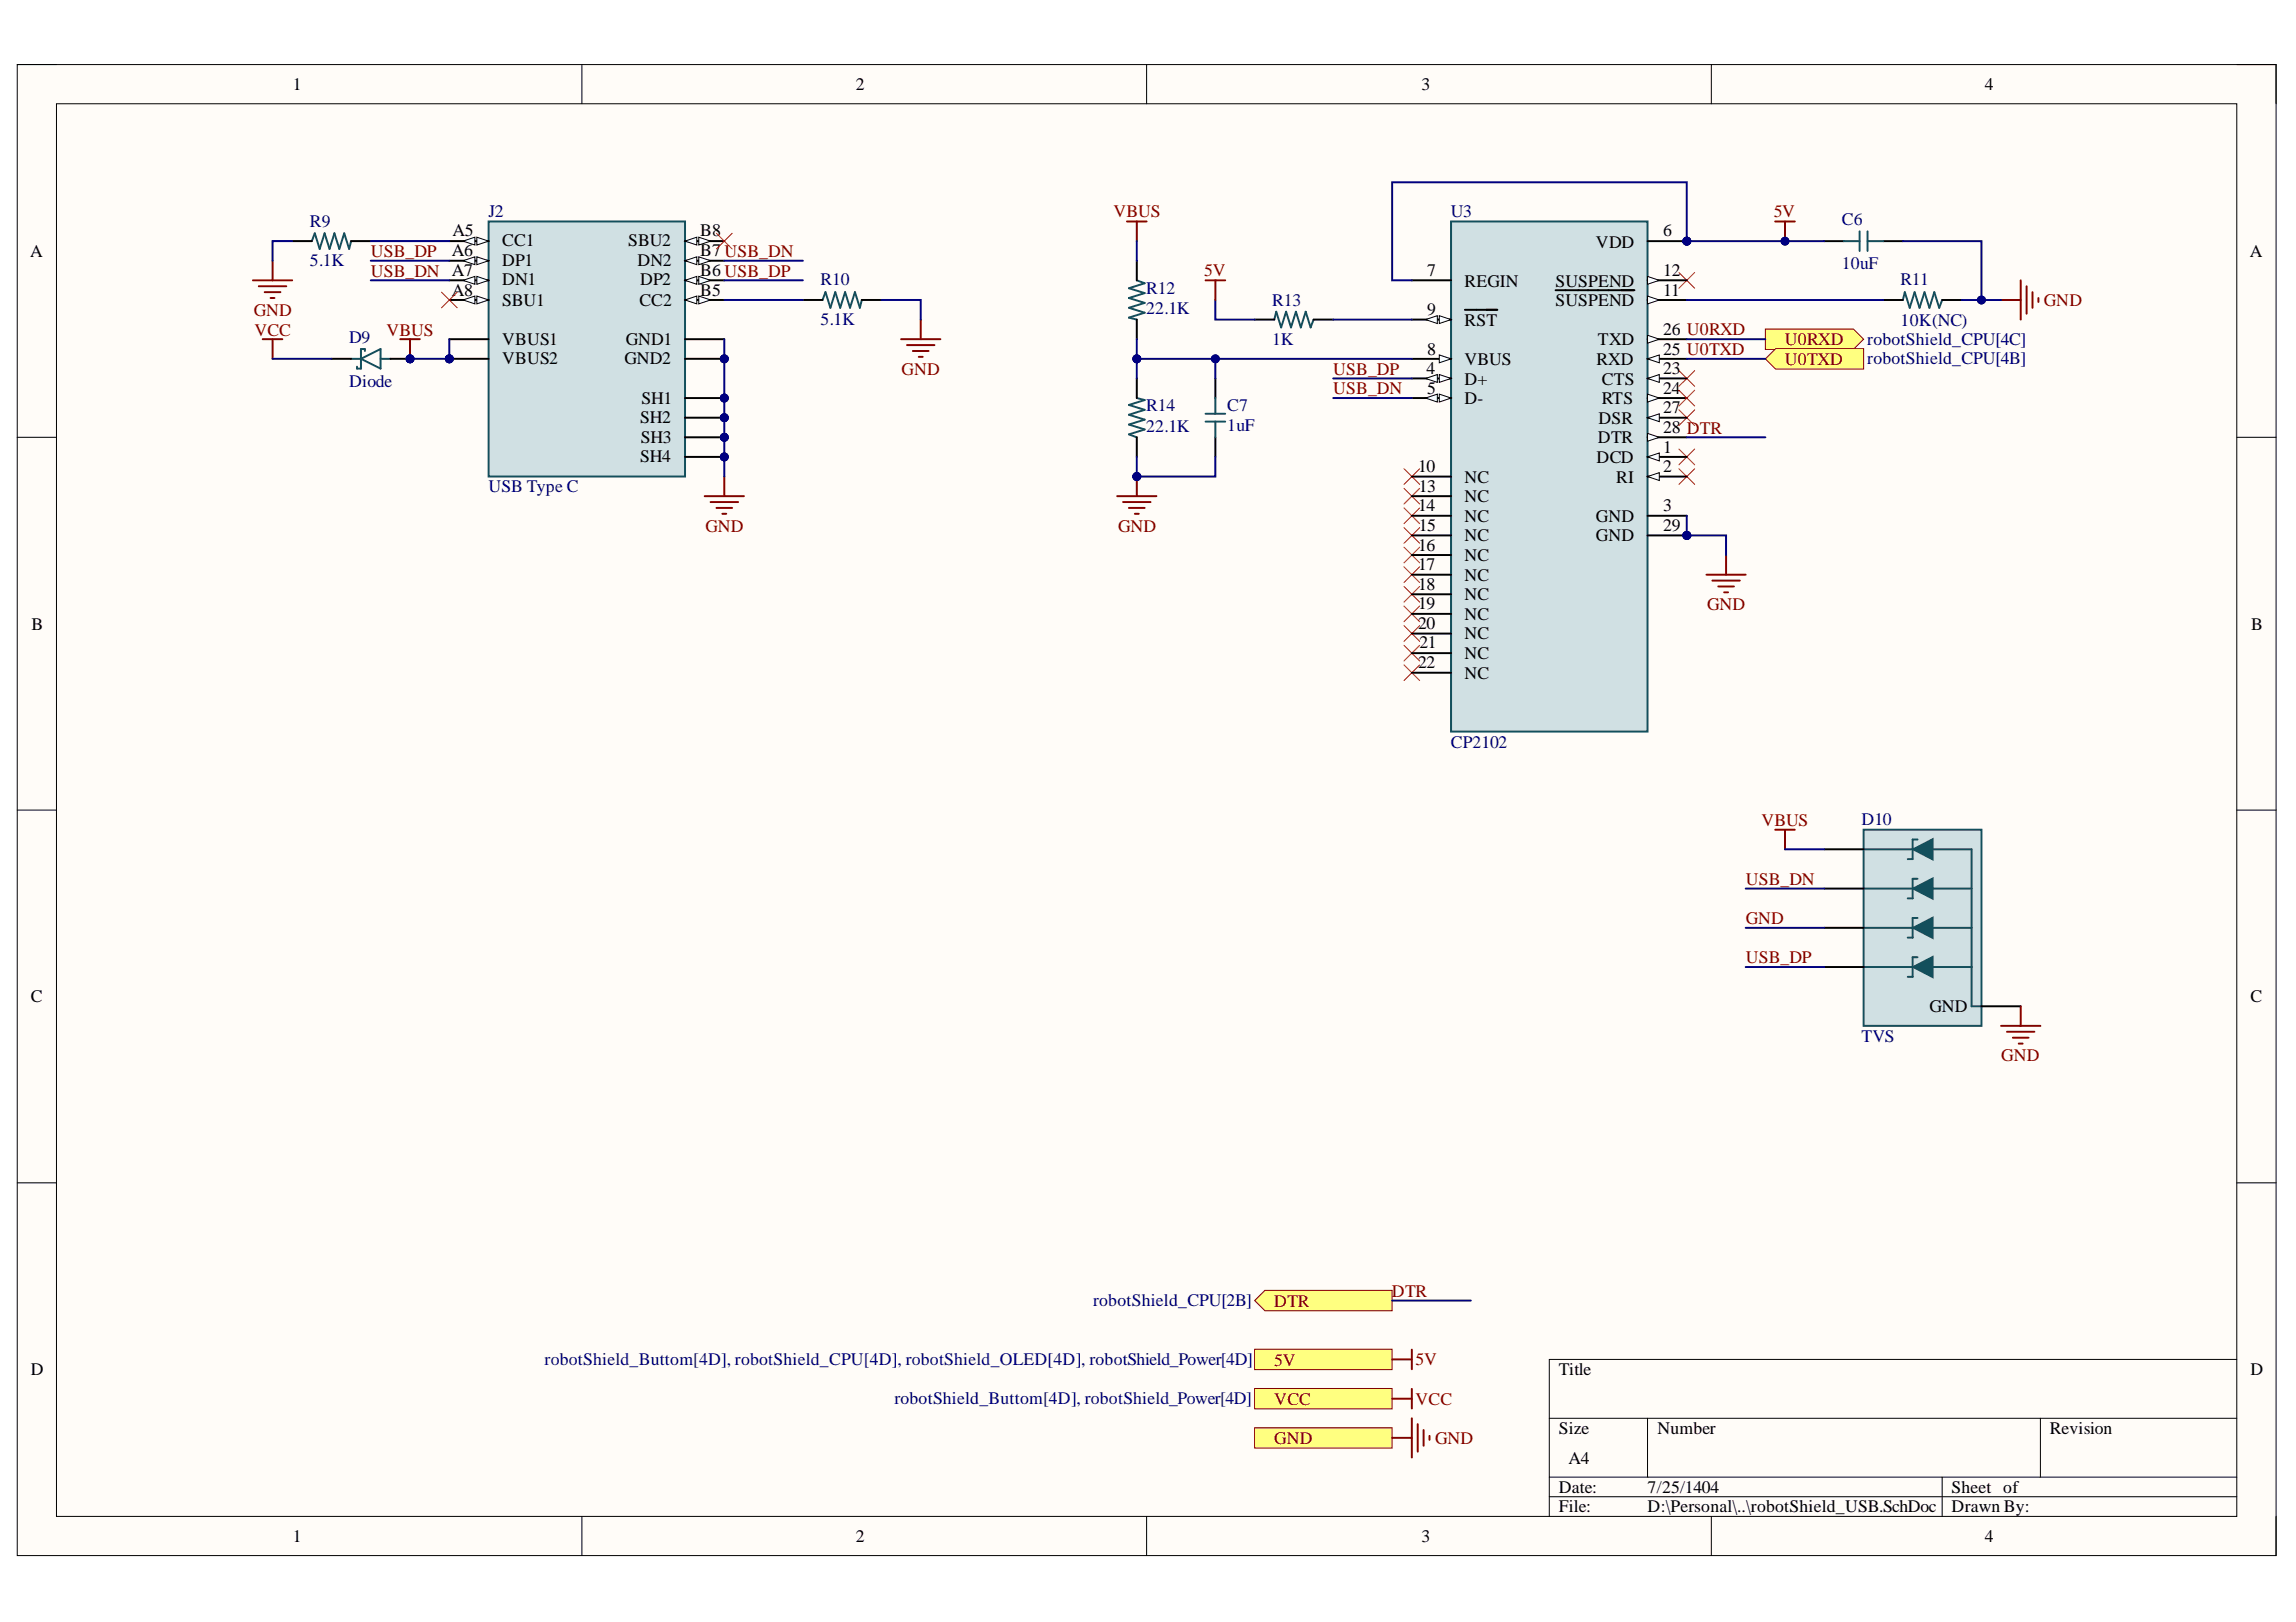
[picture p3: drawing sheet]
<svg xmlns="http://www.w3.org/2000/svg" width="297mm" height="210mm" viewBox="0 0 297 210" stroke-linecap="round" stroke-linejoin="round" font-family="sans-serif">
<defs><g id="words">
<g font-size="2.3">
<text x="37.9" y="11.7">1</text>
<text x="110.7" y="11.7">2</text>
<text x="183.9" y="11.7">3</text>
<text x="256.8" y="11.7">4</text>
<text x="3.9" y="33.3">A</text>
<text x="58.4" y="33.1">A6</text>
<text x="58.5" y="30.6">A5</text>
<text x="65" y="31.9">CC1</text>
<text x="65" y="34.4">DP1</text>
<text x="81.3" y="31.9">SBU2</text>
<text x="82.5" y="34.4">DN2</text>
<text x="90.6" y="30.6">B8</text>
<text x="90.6" y="33.1">B7 USB_DN</text>
<text x="90.6" y="35.7">B6 USB_DP</text>
<text x="184.7" y="35.7">7</text>
<text x="206.5" y="32">VDD</text>
<text x="215.2" y="30.6">6</text>
<text x="215.2" y="35.7">12</text>
<text x="291.1" y="33.3">A</text>
<text x="58.4" y="38.3">A8</text>
<text x="65" y="36.9">DN1</text>
<text x="65" y="39.6">SBU1</text>
<text x="82.7" y="39.6">CC2</text>
<text x="82.8" y="36.9">DP2</text>
<text x="90.6" y="38.3">B5</text>
<text x="184.7" y="40.8">9</text>
<text x="189.5" y="37.1">REGIN</text>
<text x="201.2" y="37.1">SUSPEND</text>
<text x="201.2" y="39.6">SUSPEND</text>
<text x="215.2" y="38.3">11</text>
<text x="65" y="44.6">VBUS1</text>
<text x="65" y="47.2">VBUS2</text>
<text x="80.8" y="47.2">GND2</text>
<text x="80.9" y="44.6">GND1</text>
<text x="184.7" y="45.9">8</text>
<text x="189.5" y="42.2">RST</text>
<text x="189.5" y="47.2">VBUS</text>
<text x="206.6" y="47.2">RXD</text>
<text x="206.7" y="44.7">TXD</text>
<text x="215.2" y="43.4">26 U0RXD</text>
<text x="215.2" y="45.9">25 U0TXD</text>
<text x="83" y="52.2">SH1</text>
<text x="184.6" y="48.4">4</text>
<text x="184.7" y="51">5</text>
<text x="189.5" y="49.8">D+</text>
<text x="189.5" y="52.3">D-</text>
<text x="207.2" y="49.8">CTS</text>
<text x="207.2" y="52.3">RTS</text>
<text x="215.2" y="48.4">23</text>
<text x="215.2" y="51">24</text>
<text x="215.2" y="53.5">27</text>
<text x="82.8" y="54.8">SH2</text>
<text x="82.8" y="59.8">SH4</text>
<text x="82.9" y="57.3">SH3</text>
<text x="206.6" y="59.9">DCD</text>
<text x="206.7" y="57.4">DTR</text>
<text x="206.8" y="54.8">DSR</text>
<text x="215.2" y="56">28 DTR</text>
<text x="215.2" y="58.6">1</text>
<text x="183.5" y="61.1">10</text>
<text x="183.6" y="63.6">13</text>
<text x="189.5" y="62.5">NC</text>
<text x="189.5" y="65">NC</text>
<text x="209.1" y="62.5">RI</text>
<text x="215.2" y="61.1">2</text>
<text x="183.5" y="66.2">14</text>
<text x="183.5" y="71.2">16</text>
<text x="183.6" y="68.7">15</text>
<text x="189.5" y="67.5">NC</text>
<text x="189.5" y="70.1">NC</text>
<text x="206.5" y="67.5">GND</text>
<text x="206.5" y="70.1">GND</text>
<text x="215.2" y="66.2">3</text>
<text x="215.2" y="68.7">29</text>
<text x="183.5" y="73.8">17</text>
<text x="183.5" y="76.3">18</text>
<text x="189.5" y="72.6">NC</text>
<text x="189.5" y="75.1">NC</text>
<text x="189.5" y="77.7">NC</text>
<text x="4.1" y="81.5">B</text>
<text x="183.5" y="78.9">19</text>
<text x="183.5" y="81.4">20</text>
<text x="183.6" y="83.9">21</text>
<text x="189.5" y="80.2">NC</text>
<text x="189.5" y="82.7">NC</text>
<text x="291.2" y="81.5">B</text>
<text x="183.5" y="86.5">22</text>
<text x="189.5" y="85.3">NC</text>
<text x="189.5" y="87.8">NC</text>
<text x="4" y="129.7">C</text>
<text x="249.6" y="131">GND</text>
<text x="291.1" y="129.7">C</text>
<text x="4" y="178">D</text>
<text x="201.7" y="178">Title</text>
<text x="291.1" y="178">D</text>
<text x="201.7" y="185.6">Size</text>
<text x="214.4" y="185.6">Number</text>
<text x="265.2" y="185.6">Revision</text>
<text x="202.9" y="189.4">A4</text>
<text x="201.7" y="193.2">Date:</text>
<text x="201.7" y="195.7">File:</text>
<text x="213.2" y="193.2">7/25/1404</text>
<text x="213.2" y="195.7">D:\Personal\..\robotShield_USB.SchDoc</text>
<text x="252.5" y="193.2">Sheet of</text>
<text x="252.5" y="195.7">Drawn By:</text>
<text x="37.9" y="199.5">1</text>
<text x="110.7" y="199.5">2</text>
<text x="183.9" y="199.5">3</text>
<text x="256.8" y="199.5">4</text>
</g>
<g font-size="2.3" fill="#000080">
<text x="40.1" y="29.3">R9</text>
<text x="63.2" y="28.1">J2</text>
<text x="187.7" y="28.1">U3</text>
<text x="238.3" y="29.1">C6</text>
<text x="40.1" y="34.4">5.1K</text>
<text x="238.3" y="34.8">10uF</text>
<text x="106.2" y="36.9">R10</text>
<text x="148.3" y="38">R12</text>
<text x="148.3" y="40.7">22.1K</text>
<text x="164.6" y="39.6">R13</text>
<text x="245.9" y="36.9">R11</text>
<text x="45.2" y="44.4">D9</text>
<text x="106.2" y="42.1">5.1K</text>
<text x="164.6" y="44.7">1K</text>
<text x="241.6" y="44.6">robotShield_CPU[4C]</text>
<text x="241.6" y="47.2">robotShield_CPU[4B]</text>
<text x="245.9" y="42.2">10K(NC)</text>
<text x="45.2" y="50">Diode</text>
<text x="148.3" y="53.2">R14</text>
<text x="158.8" y="53.2">C7</text>
<text x="148.3" y="55.9">22.1K</text>
<text x="158.8" y="55.8">1uF</text>
<text x="63.2" y="63.7">USB Type C</text>
<text x="187.7" y="96.8">CP2102</text>
<text x="240.8" y="106.8">D10</text>
<text x="240.8" y="134.8">TVS</text>
<text x="141.4" y="169">robotShield_CPU[2B]</text>
<text x="70.5" y="176.6">robotShield_Buttom[4D], robotShield_CPU[4D], robotShield_OLED[4D], robotShield_Power[4D]</text>
<text x="115.7" y="181.7">robotShield_Buttom[4D], robotShield_Power[4D]</text>
</g>
<g font-size="2.3" fill="#800000">
<text x="144" y="28.1">VBUS</text>
<text x="229.5" y="28.1">5V</text>
<text x="48" y="35.8">USB_DN A7</text>
<text x="48" y="33.3">USB_DP</text>
<text x="155.8" y="35.7">5V</text>
<text x="32.8" y="40.9">GND</text>
<text x="264.4" y="39.6">GND</text>
<text x="32.9" y="43.4">VCC</text>
<text x="50" y="43.4">VBUS</text>
<text x="230.9" y="44.7">U0RXD</text>
<text x="230.9" y="47.2">U0TXD</text>
<text x="116.6" y="48.5">GND</text>
<text x="172.5" y="48.5">USB_DP</text>
<text x="172.5" y="51">USB_DN</text>
<text x="91.3" y="68.8">GND</text>
<text x="144.6" y="68.8">GND</text>
<text x="220.9" y="78.9">GND</text>
<text x="227.9" y="106.9">VBUS</text>
<text x="225.8" y="114.5">USB_DN</text>
<text x="225.8" y="119.6">GND</text>
<text x="225.8" y="124.7">USB_DP</text>
<text x="258.9" y="137.3">GND</text>
<text x="180.1" y="167.8">DTR</text>
<text x="164.9" y="169.1">DTR</text>
<text x="164.9" y="176.7">5V</text>
<text x="183.1" y="176.6">5V</text>
<text x="164.9" y="181.8">VCC</text>
<text x="183.1" y="181.8">VCC</text>
<text x="164.9" y="186.9">GND</text>
<text x="185.7" y="186.9">GND</text>
</g>
</g></defs>
<path d="M2.2 8.4h292.3v192.9h-292.3z" fill-rule="evenodd" fill="#fffcf8"/>
<path d="M2.2 8.4h292.3v192.9h-292.3z" fill="none" stroke="#000" stroke-width=".13"/>
<path d="M7.3 13.4h282.1v182.8h-282.1z" fill-rule="evenodd" fill="#fffcf8"/>
<g fill="none" stroke="#000" stroke-width=".13">
<path d="M2.2 8.4h5.1M7.3 13.4h282.1v182.8h-282.1zM75.3 8.4v5M148.3 8.4v5M221.4 8.4v5M289.4 8.4h5.1v5M2.2 56.6h5.1M289.4 56.6h5.1M2.2 104.8h5.1M289.4 104.8h5.1M2.2 153.1h5.1M289.4 153.1h5.1"/>
<path d="M289.4 175.9h-89v20.3M75.3 196.2v5.1M148.3 196.2v5.1M200.4 183.5h89M200.4 191.2h89M200.4 193.7h89M213.1 183.5v7.7M221.4 196.2v5.1M251.3 191.2v5M264 183.5v7.7M294.5 196.2v5.1"/>
</g>
<circle cx="58.1" cy="46.4" r=".51" fill="#000080"/>
<circle cx="58.1" cy="46.4" r=".51" fill="none" stroke="#000080" stroke-width=".13"/>
<circle cx="93.7" cy="46.4" r=".51" fill="#000080"/>
<circle cx="93.7" cy="46.4" r=".51" fill="none" stroke="#000080" stroke-width=".13"/>
<circle cx="93.7" cy="51.5" r=".51" fill="#000080"/>
<circle cx="93.7" cy="51.5" r=".51" fill="none" stroke="#000080" stroke-width=".13"/>
<circle cx="93.7" cy="54.1" r=".51" fill="#000080"/>
<circle cx="93.7" cy="54.1" r=".51" fill="none" stroke="#000080" stroke-width=".13"/>
<circle cx="93.7" cy="56.6" r=".51" fill="#000080"/>
<circle cx="93.7" cy="56.6" r=".51" fill="none" stroke="#000080" stroke-width=".13"/>
<circle cx="93.7" cy="59.1" r=".51" fill="#000080"/>
<circle cx="93.7" cy="59.1" r=".51" fill="none" stroke="#000080" stroke-width=".13"/>
<path d="M63.2 28.7h25.4v33h-25.4z" fill-rule="evenodd" fill="#d0e0e3"/>
<path d="M63.2 28.7h25.4v33h-25.4z" fill="none" stroke="#134f5c" stroke-width=".25"/>
<path d="M58.1 31.2h5.1" fill="none" stroke="#000" stroke-width=".25"/>
<path d="M61.7 30.7l1.5 .5-1.5 .5z" fill="#f8fcff"/>
<path d="M61.7 30.7l1.5 .5-1.5 .5z" fill="none" stroke="#000" stroke-width=".13"/>
<path d="M59.9 31.2l1.5-.5v1z" fill="#f8fcff"/>
<path d="M59.9 31.2l1.5-.5v1z" fill="none" stroke="#000" stroke-width=".13"/>
<path d="M58.1 33.7h5.1" fill="none" stroke="#000" stroke-width=".25"/>
<path d="M61.7 33.2l1.5 .5-1.5 .5z" fill="#f8fcff"/>
<path d="M61.7 33.2l1.5 .5-1.5 .5z" fill="none" stroke="#000" stroke-width=".13"/>
<path d="M59.9 33.7l1.5-.5v1z" fill="#f8fcff"/>
<path d="M59.9 33.7l1.5-.5v1z" fill="none" stroke="#000" stroke-width=".13"/>
<path d="M58.1 36.3h5.1" fill="none" stroke="#000" stroke-width=".25"/>
<path d="M61.7 35.8l1.5 .5-1.5 .5z" fill="#f8fcff"/>
<path d="M61.7 35.8l1.5 .5-1.5 .5z" fill="none" stroke="#000" stroke-width=".13"/>
<path d="M59.9 36.3l1.5-.5v1z" fill="#f8fcff"/>
<path d="M59.9 36.3l1.5-.5v1z" fill="none" stroke="#000" stroke-width=".13"/>
<path d="M58.1 38.8h5.1" fill="none" stroke="#000" stroke-width=".25"/>
<path d="M61.7 38.3l1.5 .5-1.5 .5z" fill="#f8fcff"/>
<path d="M61.7 38.3l1.5 .5-1.5 .5z" fill="none" stroke="#000" stroke-width=".13"/>
<path d="M59.9 38.8l1.5-.5v1z" fill="#f8fcff"/>
<path d="M59.9 38.8l1.5-.5v1z" fill="none" stroke="#000" stroke-width=".13"/>
<path d="M58.1 43.9h5.1M58.1 46.4h5.1" fill="none" stroke="#000" stroke-width=".25"/>
<circle cx="58.1" cy="46.4" r=".51" fill="#000080"/>
<circle cx="58.1" cy="46.4" r=".51" fill="none" stroke="#000080" stroke-width=".13"/>
<path d="M88.6 31.2h5.1" fill="none" stroke="#000" stroke-width=".25"/>
<path d="M88.6 31.2l1.5-.5v1z" fill="#f8fcff"/>
<path d="M88.6 31.2l1.5-.5v1z" fill="none" stroke="#000" stroke-width=".13"/>
<path d="M90.4 30.7l1.5 .5-1.5 .5z" fill="#f8fcff"/>
<path d="M90.4 30.7l1.5 .5-1.5 .5z" fill="none" stroke="#000" stroke-width=".13"/>
<path d="M88.6 33.7h5.1" fill="none" stroke="#000" stroke-width=".25"/>
<path d="M88.6 33.7l1.5-.5v1z" fill="#f8fcff"/>
<path d="M88.6 33.7l1.5-.5v1z" fill="none" stroke="#000" stroke-width=".13"/>
<path d="M90.4 33.2l1.5 .5-1.5 .5z" fill="#f8fcff"/>
<path d="M90.4 33.2l1.5 .5-1.5 .5z" fill="none" stroke="#000" stroke-width=".13"/>
<path d="M88.6 36.3h5.1" fill="none" stroke="#000" stroke-width=".25"/>
<path d="M88.6 36.3l1.5-.5v1z" fill="#f8fcff"/>
<path d="M88.6 36.3l1.5-.5v1z" fill="none" stroke="#000" stroke-width=".13"/>
<path d="M90.4 35.8l1.5 .5-1.5 .5z" fill="#f8fcff"/>
<path d="M90.4 35.8l1.5 .5-1.5 .5z" fill="none" stroke="#000" stroke-width=".13"/>
<path d="M88.6 38.8h5.1" fill="none" stroke="#000" stroke-width=".25"/>
<path d="M88.6 38.8l1.5-.5v1z" fill="#f8fcff"/>
<path d="M88.6 38.8l1.5-.5v1z" fill="none" stroke="#000" stroke-width=".13"/>
<path d="M90.4 38.3l1.5 .5-1.5 .5z" fill="#f8fcff"/>
<path d="M90.4 38.3l1.5 .5-1.5 .5z" fill="none" stroke="#000" stroke-width=".13"/>
<path d="M88.6 43.9h5.1M88.6 46.4h5.1" fill="none" stroke="#000" stroke-width=".25"/>
<circle cx="93.7" cy="46.4" r=".51" fill="#000080"/>
<circle cx="93.7" cy="46.4" r=".51" fill="none" stroke="#000080" stroke-width=".13"/>
<path d="M88.6 51.5h5.1" fill="none" stroke="#000" stroke-width=".25"/>
<circle cx="93.7" cy="51.5" r=".51" fill="#000080"/>
<circle cx="93.7" cy="51.5" r=".51" fill="none" stroke="#000080" stroke-width=".13"/>
<path d="M88.6 54.1h5.1" fill="none" stroke="#000" stroke-width=".25"/>
<circle cx="93.7" cy="54.1" r=".51" fill="#000080"/>
<circle cx="93.7" cy="54.1" r=".51" fill="none" stroke="#000080" stroke-width=".13"/>
<path d="M88.6 56.6h5.1" fill="none" stroke="#000" stroke-width=".25"/>
<circle cx="93.7" cy="56.6" r=".51" fill="#000080"/>
<circle cx="93.7" cy="56.6" r=".51" fill="none" stroke="#000080" stroke-width=".13"/>
<path d="M88.6 59.1h5.1" fill="none" stroke="#000" stroke-width=".25"/>
<circle cx="93.7" cy="59.1" r=".51" fill="#000080"/>
<circle cx="93.7" cy="59.1" r=".51" fill="none" stroke="#000080" stroke-width=".13"/>
<g fill="none" stroke="#800000" stroke-width=".25">
<path d="M32.7 36.3h5.1M33.5 37h3.5M34.2 37.8h2.1M35 38.6h.5M35.3 33.7v2.6M258.9 38.8h2.5M261.4 36.3v5.1M262.2 37v3.6M262.9 37.8v2M263.7 38.6v.5M34 43.9h2.5M35.3 43.9v2.5"/>
<path d="M51.8 43.9h2.5M53 43.9v2.5M116.6 43.9h5.1M117.3 44.7h3.6M118.1 45.4h2M118.9 46.2h.5M119.1 41.4v2.5M91.2 64.2h5M91.9 65h3.6M92.7 65.7h2M93.5 66.5h.5M93.7 61.7v2.5"/>
<path d="M220.8 74.4h5M221.5 75.1h3.6M222.3 75.9h2M223.1 76.7h.5M223.3 71.8v2.6"/>
</g>
<g fill="none" stroke="#f00" stroke-width=".13">
<path d="M57.1 37.8l2 2M59.1 37.8l-2 2M92.7 30.2l2 2M94.7 30.2l-2 2M217.2 58.1l2 2.1M219.2 58.1l-2 2.1M181.6 60.7l2.1 2M181.6 63.2l2.1 2M181.6 65.7l2.1 2.1M181.6 68.3l2.1 2M181.6 70.8l2.1 2M181.6 73.3l2.1 2.1"/>
<path d="M181.6 75.9l2.1 2M181.6 78.4l2.1 2.1M183.7 60.7l-2.1 2M183.7 63.2l-2.1 2M183.7 65.7l-2.1 2.1M183.7 68.3l-2.1 2M183.7 70.8l-2.1 2M183.7 73.3l-2.1 2.1M183.7 75.9l-2.1 2M183.7 78.4l-2.1 2.1M217.2 60.7l2 2M219.2 60.7l-2 2"/>
<path d="M181.6 81l2.1 2M181.6 83.5l2.1 2M181.6 86l2.1 2.1M183.7 81l-2.1 2M183.7 83.5l-2.1 2M183.7 86l-2.1 2.1"/>
</g>
<path d="M40.3 31.2l.4-1 .7 2 .6-2 .6 2 .7-2 .6 2 .6-2 .7 2 .2-1M106.4 38.8l.4-1 .6 2 .7-2 .6 2 .6-2 .7 2 .6-2 .6 2 .3-1" fill="none" stroke="#134f5c" stroke-width=".25"/>
<path d="M37.8 31.2h2.5M45.4 31.2h2.6M103.9 38.8h2.5M111.5 38.8h2.5" fill="none" stroke="#000" stroke-width=".25"/>
<circle cx="53" cy="46.4" r=".51" fill="#000080"/>
<circle cx="53" cy="46.4" r=".51" fill="none" stroke="#000080" stroke-width=".13"/>
<path d="M147.1 36.3l1 .4-2 .6 2 .6-2 .7 2 .6-2 .6 2 .7-2 .6 1 .3M147.1 51.5l1 .3-2 .6 2 .6-2 .7 2 .6-2 .6 2 .7-2 .6 1 .4M156 54.6h2.5M156 53.5h2.5M157.2 51.5v2M157.2 54.6v2" fill="none" stroke="#134f5c" stroke-width=".25"/>
<path d="M147.1 33.7v2.6M147.1 41.4v2.5M147.1 49v2.5M147.1 56.6v2.5M157.2 49v2.5M157.2 56.6v2.5" fill="none" stroke="#000" stroke-width=".25"/>
<path d="M145.8 28.7h2.5M147.1 28.7v2.5M144.5 64.2h5.1M145.3 65h3.5M146.1 65.7h2M146.8 66.5h.5M147.1 61.7v2.5" fill="none" stroke="#800000" stroke-width=".25"/>
<circle cx="147.1" cy="61.7" r=".51" fill="#000080"/>
<circle cx="147.1" cy="61.7" r=".51" fill="none" stroke="#000080" stroke-width=".13"/>
<path d="M246.2 38.8l.2-1 .7 2 .6-2 .6 2 .7-2 .6 2 .6-2 .7 2 .4-1M164.9 41.4l.2-1.1 .6 2.1 .7-2.1 .6 2.1 .7-2.1 .6 2.1 .6-2.1 .7 2.1 .3-1" fill="none" stroke="#134f5c" stroke-width=".25"/>
<path d="M243.6 38.8h2.6M251.3 38.8h2.5M162.3 41.4h2.6M169.9 41.4h2.6" fill="none" stroke="#000" stroke-width=".25"/>
<path d="M217.2 35.3l2 2M219.2 35.3l-2 2M217.2 48l2 2M217.2 53l2 2.1M219.2 48l-2 2M219.2 53l-2 2.1" fill="none" stroke="#f00" stroke-width=".13"/>
<path d="M228.4 42.6h11.4l1.3 1.3-1.3 1.3h-11.4z" fill-rule="evenodd" fill="#ffff80"/>
<path d="M228.4 42.6h11.4l1.3 1.3-1.3 1.3h-11.4z" fill="none" stroke="#800000" stroke-width=".13"/>
<path d="M228.4 46.4l1.3-1.3h11.4v2.7h-11.4z" fill-rule="evenodd" fill="#ffff80"/>
<path d="M228.4 46.4l1.3-1.3h11.4v2.7h-11.4z" fill="none" stroke="#800000" stroke-width=".13"/>
<circle cx="218.2" cy="31.2" r=".51" fill="#000080"/>
<circle cx="218.2" cy="31.2" r=".51" fill="none" stroke="#000080" stroke-width=".13"/>
<circle cx="218.2" cy="69.3" r=".51" fill="#000080"/>
<circle cx="218.2" cy="69.3" r=".51" fill="none" stroke="#000080" stroke-width=".13"/>
<path d="M187.7 28.7h25.4v66h-25.4z" fill-rule="evenodd" fill="#d0e0e3"/>
<path d="M187.7 28.7h25.4v66h-25.4z" fill="none" stroke="#134f5c" stroke-width=".25"/>
<path d="M182.7 36.3h5M182.7 41.4h5" fill="none" stroke="#000" stroke-width=".25"/>
<path d="M186.2 40.9l1.5 .5-1.5 .5z" fill="#f8fcff"/>
<path d="M186.2 40.9l1.5 .5-1.5 .5z" fill="none" stroke="#000" stroke-width=".13"/>
<path d="M184.4 41.4l1.6-.5v1z" fill="#f8fcff"/>
<path d="M184.4 41.4l1.6-.5v1z" fill="none" stroke="#000" stroke-width=".13"/>
<path d="M182.7 46.4h5M189.5 40.1h4.2" fill="none" stroke="#000" stroke-width=".25"/>
<path d="M186.2 45.9l1.5 .5-1.5 .5z" fill="#f8fcff"/>
<path d="M186.2 45.9l1.5 .5-1.5 .5z" fill="none" stroke="#000" stroke-width=".13"/>
<path d="M182.7 49h5" fill="none" stroke="#000" stroke-width=".25"/>
<path d="M186.2 48.5l1.5 .5-1.5 .5z" fill="#f8fcff"/>
<path d="M186.2 48.5l1.5 .5-1.5 .5z" fill="none" stroke="#000" stroke-width=".13"/>
<path d="M184.4 49l1.6-.5v1z" fill="#f8fcff"/>
<path d="M184.4 49l1.6-.5v1z" fill="none" stroke="#000" stroke-width=".13"/>
<path d="M182.7 51.5h5" fill="none" stroke="#000" stroke-width=".25"/>
<path d="M186.2 51l1.5 .5-1.5 .5z" fill="#f8fcff"/>
<path d="M186.2 51l1.5 .5-1.5 .5z" fill="none" stroke="#000" stroke-width=".13"/>
<path d="M184.4 51.5l1.6-.5v1z" fill="#f8fcff"/>
<path d="M184.4 51.5l1.6-.5v1z" fill="none" stroke="#000" stroke-width=".13"/>
<path d="M213.1 31.2h5.1M182.7 61.7h5M182.7 64.2h5M182.7 66.7h5M182.7 69.3h5M182.7 71.8h5M182.7 74.4h5M182.7 76.9h5M182.7 79.4h5M182.7 82h5M182.7 84.5h5M182.7 87.1h5" fill="none" stroke="#000" stroke-width=".25"/>
<circle cx="218.2" cy="31.2" r=".51" fill="#000080"/>
<circle cx="218.2" cy="31.2" r=".51" fill="none" stroke="#000080" stroke-width=".13"/>
<path d="M213.1 36.3h5.1" fill="none" stroke="#000" stroke-width=".25"/>
<path d="M213.1 35.8l1.6 .5-1.6 .5z" fill="#f8fcff"/>
<path d="M213.1 35.8l1.6 .5-1.6 .5z" fill="none" stroke="#000" stroke-width=".13"/>
<path d="M213.1 38.8h5.1" fill="none" stroke="#000" stroke-width=".25"/>
<path d="M213.1 38.3l1.6 .5-1.6 .5z" fill="#f8fcff"/>
<path d="M213.1 38.3l1.6 .5-1.6 .5z" fill="none" stroke="#000" stroke-width=".13"/>
<path d="M201.3 37.6h10.2M213.1 43.9h5.1" fill="none" stroke="#000" stroke-width=".25"/>
<path d="M213.1 43.4l1.6 .5-1.6 .5z" fill="#f8fcff"/>
<path d="M213.1 43.4l1.6 .5-1.6 .5z" fill="none" stroke="#000" stroke-width=".13"/>
<path d="M213.1 46.4h5.1" fill="none" stroke="#000" stroke-width=".25"/>
<path d="M213.1 46.4l1.6-.5v1z" fill="#f8fcff"/>
<path d="M213.1 46.4l1.6-.5v1z" fill="none" stroke="#000" stroke-width=".13"/>
<path d="M213.1 49h5.1" fill="none" stroke="#000" stroke-width=".25"/>
<path d="M213.1 49l1.6-.5v1z" fill="#f8fcff"/>
<path d="M213.1 49l1.6-.5v1z" fill="none" stroke="#000" stroke-width=".13"/>
<path d="M213.1 51.5h5.1" fill="none" stroke="#000" stroke-width=".25"/>
<path d="M213.1 51l1.6 .5-1.6 .5z" fill="#f8fcff"/>
<path d="M213.1 51l1.6 .5-1.6 .5z" fill="none" stroke="#000" stroke-width=".13"/>
<path d="M213.1 54.1h5.1" fill="none" stroke="#000" stroke-width=".25"/>
<path d="M213.1 54.1l1.6-.5v1z" fill="#f8fcff"/>
<path d="M213.1 54.1l1.6-.5v1z" fill="none" stroke="#000" stroke-width=".13"/>
<path d="M213.1 56.6h5.1" fill="none" stroke="#000" stroke-width=".25"/>
<path d="M213.1 56.1l1.6 .5-1.6 .5z" fill="#f8fcff"/>
<path d="M213.1 56.1l1.6 .5-1.6 .5z" fill="none" stroke="#000" stroke-width=".13"/>
<path d="M213.1 59.1h5.1" fill="none" stroke="#000" stroke-width=".25"/>
<path d="M213.1 59.1l1.6-.5v1z" fill="#f8fcff"/>
<path d="M213.1 59.1l1.6-.5v1z" fill="none" stroke="#000" stroke-width=".13"/>
<path d="M213.1 61.7h5.1" fill="none" stroke="#000" stroke-width=".25"/>
<path d="M213.1 61.7l1.6-.5v1z" fill="#f8fcff"/>
<path d="M213.1 61.7l1.6-.5v1z" fill="none" stroke="#000" stroke-width=".13"/>
<path d="M213.1 66.7h5.1M213.1 69.3h5.1" fill="none" stroke="#000" stroke-width=".25"/>
<circle cx="218.2" cy="69.3" r=".51" fill="#000080"/>
<circle cx="218.2" cy="69.3" r=".51" fill="none" stroke="#000080" stroke-width=".13"/>
<path d="M241.1 107.4h15.2v25.4h-15.2z" fill-rule="evenodd" fill="#d0e0e3"/>
<g fill="none" stroke="#134f5c" stroke-width=".25">
<path d="M241.1 107.4h15.2v25.4h-15.2zM241.1 109.9h6.3M241.1 115h6.3M248.1 108.6h-.7v2.6h-.6M248.1 113.7h-.7v2.6h-.6M248.1 118.8h-.7v2.5h-.6M248.7 109.9h6.4v20.3h1.2M248.7 115h6.4M241.1 120.1h6.3M241.1 125.1h6.3M248.1 123.9h-.7v2.5h-.6M248.7 120.1h6.4"/>
<path d="M248.7 125.1h6.4"/>
</g>
<path d="M247.5 109.9l2.5-1.3v2.6z" fill="#134f5c"/>
<path d="M247.5 109.9l2.5-1.3v2.6z" fill="none" stroke="#134f5c" stroke-width=".25"/>
<path d="M247.5 115l2.5-1.3v2.6z" fill="#134f5c"/>
<path d="M247.5 115l2.5-1.3v2.6z" fill="none" stroke="#134f5c" stroke-width=".25"/>
<path d="M247.5 120.1l2.5-1.3v2.6z" fill="#134f5c"/>
<path d="M247.5 120.1l2.5-1.3v2.6z" fill="none" stroke="#134f5c" stroke-width=".25"/>
<path d="M247.5 125.1l2.5-1.3v2.6z" fill="#134f5c"/>
<path d="M247.5 125.1l2.5-1.3v2.6z" fill="none" stroke="#134f5c" stroke-width=".25"/>
<path d="M236 109.9h5.1M236 115h5.1M236 120.1h5.1M236 125.1h5.1M256.3 130.2h5.1" fill="none" stroke="#000" stroke-width=".25"/>
<path d="M229.7 107.4h2.5M230.9 107.4v2.5M258.9 132.8h5.1M259.6 133.5h3.6M260.4 134.3h2M261.2 135.1h.5M261.4 130.2v2.6" fill="none" stroke="#800000" stroke-width=".25"/>
<circle cx="53" cy="46.4" r=".51" fill="#000080"/>
<circle cx="53" cy="46.4" r=".51" fill="none" stroke="#000080" stroke-width=".13"/>
<path d="M45.4 46.4h1.3M46.7 46.4l2.5-1.2v2.5zM49.2 46.4h1.3" fill="none" stroke="#134f5c" stroke-width=".25"/>
<path d="M50.5 46.4h2.5" fill="none" stroke="#000" stroke-width=".25"/>
<circle cx="53" cy="46.4" r=".51" fill="#000080"/>
<circle cx="53" cy="46.4" r=".51" fill="none" stroke="#000080" stroke-width=".13"/>
<path d="M42.9 46.4h2.5" fill="none" stroke="#000" stroke-width=".25"/>
<path d="M47.2 45.4v-.2h-.5v2.5h-.5v-.3" fill="none" stroke="#134f5c" stroke-width=".25"/>
<path d="M162.3 174.6h17.8v2.6h-17.8z" fill-rule="evenodd" fill="#ffff80"/>
<path d="M162.3 174.6h17.8v2.6h-17.8z" fill="none" stroke="#800000" stroke-width=".13"/>
<path d="M180.1 175.9h2.6M182.7 174.7v2.5" fill="none" stroke="#800000" stroke-width=".25"/>
<path d="M162.3 179.7h17.8v2.6h-17.8z" fill-rule="evenodd" fill="#ffff80"/>
<path d="M162.3 179.7h17.8v2.6h-17.8z" fill="none" stroke="#800000" stroke-width=".13"/>
<path d="M182.7 179.7v2.6M180.1 181h2.6" fill="none" stroke="#800000" stroke-width=".25"/>
<path d="M162.3 184.8h17.8v2.6h-17.8z" fill-rule="evenodd" fill="#ffff80"/>
<path d="M162.3 184.8h17.8v2.6h-17.8z" fill="none" stroke="#800000" stroke-width=".13"/>
<path d="M180.1 186.1h2.6M182.7 183.5v5.1M183.4 184.3v3.6M184.2 185.1v2M184.9 185.8v.5" fill="none" stroke="#800000" stroke-width=".25"/>
<path d="M236 31.2h2.6M243.6 31.2h2.6" fill="none" stroke="#000" stroke-width=".25"/>
<path d="M238.6 31.2h2M240.6 29.9v2.6M241.6 29.9v2.6M241.6 31.2h2" fill="none" stroke="#134f5c" stroke-width=".25"/>
<path d="M93.7 43.9v17.8" fill="none" stroke="#000080" stroke-width=".25"/>
<circle cx="93.7" cy="46.4" r=".51" fill="#000080"/>
<circle cx="93.7" cy="46.4" r=".51" fill="none" stroke="#000080" stroke-width=".13"/>
<circle cx="93.7" cy="51.5" r=".51" fill="#000080"/>
<circle cx="93.7" cy="51.5" r=".51" fill="none" stroke="#000080" stroke-width=".13"/>
<circle cx="93.7" cy="54.1" r=".51" fill="#000080"/>
<circle cx="93.7" cy="54.1" r=".51" fill="none" stroke="#000080" stroke-width=".13"/>
<circle cx="93.7" cy="56.6" r=".51" fill="#000080"/>
<circle cx="93.7" cy="56.6" r=".51" fill="none" stroke="#000080" stroke-width=".13"/>
<circle cx="93.7" cy="59.1" r=".51" fill="#000080"/>
<circle cx="93.7" cy="59.1" r=".51" fill="none" stroke="#000080" stroke-width=".13"/>
<path d="M58.1 43.9v2.5" fill="none" stroke="#000080" stroke-width=".25"/>
<circle cx="58.1" cy="46.4" r=".51" fill="#000080"/>
<circle cx="58.1" cy="46.4" r=".51" fill="none" stroke="#000080" stroke-width=".13"/>
<path d="M53 46.4h5.1" fill="none" stroke="#000080" stroke-width=".25"/>
<circle cx="58.1" cy="46.4" r=".51" fill="#000080"/>
<circle cx="58.1" cy="46.4" r=".51" fill="none" stroke="#000080" stroke-width=".13"/>
<circle cx="53" cy="46.4" r=".51" fill="#000080"/>
<circle cx="53" cy="46.4" r=".51" fill="none" stroke="#000080" stroke-width=".13"/>
<path d="M37.8 31.2h-2.5v2.5M48 31.2h10.1M48 33.7h10.1M48 36.3h10.1M93.7 38.8h10.2M93.7 33.7h10.2M93.7 36.3h10.2M114 38.8h5.1v2.6M35.3 46.4h7.6M218.2 69.3h5.1v2.5" fill="none" stroke="#000080" stroke-width=".25"/>
<circle cx="218.2" cy="69.3" r=".51" fill="#000080"/>
<circle cx="218.2" cy="69.3" r=".51" fill="none" stroke="#000080" stroke-width=".13"/>
<path d="M218.2 66.7v2.6" fill="none" stroke="#000080" stroke-width=".25"/>
<circle cx="218.2" cy="69.3" r=".51" fill="#000080"/>
<circle cx="218.2" cy="69.3" r=".51" fill="none" stroke="#000080" stroke-width=".13"/>
<path d="M246.2 31.2h10.1v7.6h2.6M172.5 49h10.2M172.5 51.5h10.2" fill="none" stroke="#000080" stroke-width=".25"/>
<circle cx="256.3" cy="38.8" r=".51" fill="#000080"/>
<circle cx="256.3" cy="38.8" r=".51" fill="none" stroke="#000080" stroke-width=".13"/>
<path d="M218.2 31.2v-7.6h-38.1v12.7h2.6" fill="none" stroke="#000080" stroke-width=".25"/>
<circle cx="218.2" cy="31.2" r=".51" fill="#000080"/>
<circle cx="218.2" cy="31.2" r=".51" fill="none" stroke="#000080" stroke-width=".13"/>
<path d="M147.1 46.4h35.6" fill="none" stroke="#000080" stroke-width=".25"/>
<circle cx="157.2" cy="46.4" r=".51" fill="#000080"/>
<circle cx="157.2" cy="46.4" r=".51" fill="none" stroke="#000080" stroke-width=".13"/>
<circle cx="147.1" cy="46.4" r=".51" fill="#000080"/>
<circle cx="147.1" cy="46.4" r=".51" fill="none" stroke="#000080" stroke-width=".13"/>
<path d="M147.1 46.4v2.6" fill="none" stroke="#000080" stroke-width=".25"/>
<circle cx="147.1" cy="46.4" r=".51" fill="#000080"/>
<circle cx="147.1" cy="46.4" r=".51" fill="none" stroke="#000080" stroke-width=".13"/>
<path d="M147.1 59.1v2.6" fill="none" stroke="#000080" stroke-width=".25"/>
<circle cx="147.1" cy="61.7" r=".51" fill="#000080"/>
<circle cx="147.1" cy="61.7" r=".51" fill="none" stroke="#000080" stroke-width=".13"/>
<path d="M157.2 59.1v2.6h-10.1" fill="none" stroke="#000080" stroke-width=".25"/>
<circle cx="147.1" cy="61.7" r=".51" fill="#000080"/>
<circle cx="147.1" cy="61.7" r=".51" fill="none" stroke="#000080" stroke-width=".13"/>
<path d="M157.2 46.4v2.6" fill="none" stroke="#000080" stroke-width=".25"/>
<circle cx="157.2" cy="46.4" r=".51" fill="#000080"/>
<circle cx="157.2" cy="46.4" r=".51" fill="none" stroke="#000080" stroke-width=".13"/>
<path d="M157.2 38.8v2.6h5.1M218.2 38.8h25.4M253.8 38.8h2.5M172.5 41.4h10.2" fill="none" stroke="#000080" stroke-width=".25"/>
<circle cx="256.3" cy="38.8" r=".51" fill="#000080"/>
<circle cx="256.3" cy="38.8" r=".51" fill="none" stroke="#000080" stroke-width=".13"/>
<path d="M147.1 31.2v2.5M147.1 43.9v2.5M218.2 46.4h10.2M218.2 43.9h10.2M218.2 56.6h10.2" fill="none" stroke="#000080" stroke-width=".25"/>
<circle cx="147.1" cy="46.4" r=".51" fill="#000080"/>
<circle cx="147.1" cy="46.4" r=".51" fill="none" stroke="#000080" stroke-width=".13"/>
<path d="M225.8 115h10.2M230.9 109.9h5.1M225.8 125.1h10.2M225.8 120.1h10.2" fill="none" stroke="#000080" stroke-width=".25"/>
<path d="M156 36.3h2.5M157.2 36.3v2.5M229.7 28.7h2.5M230.9 28.7v2.5" fill="none" stroke="#800000" stroke-width=".25"/>
<circle cx="230.9" cy="31.2" r=".51" fill="#000080"/>
<circle cx="230.9" cy="31.2" r=".51" fill="none" stroke="#000080" stroke-width=".13"/>
<path d="M218.2 31.2h17.8" fill="none" stroke="#000080" stroke-width=".25"/>
<circle cx="218.2" cy="31.2" r=".51" fill="#000080"/>
<circle cx="218.2" cy="31.2" r=".51" fill="none" stroke="#000080" stroke-width=".13"/>
<circle cx="230.9" cy="31.2" r=".51" fill="#000080"/>
<circle cx="230.9" cy="31.2" r=".51" fill="none" stroke="#000080" stroke-width=".13"/>
<path d="M162.3 168.3l1.3-1.3h16.5v2.6h-16.5z" fill-rule="evenodd" fill="#ffff80"/>
<path d="M162.3 168.3l1.3-1.3h16.5v2.6h-16.5z" fill="none" stroke="#800000" stroke-width=".13"/>
<path d="M180.1 168.3h10.2" fill="none" stroke="#000080" stroke-width=".25"/>
<path d="M217.2 50.5l2 2M219.2 50.5l-2 2" fill="none" stroke="#f00" stroke-width=".13"/>
<use href="#words"/>
</svg>
